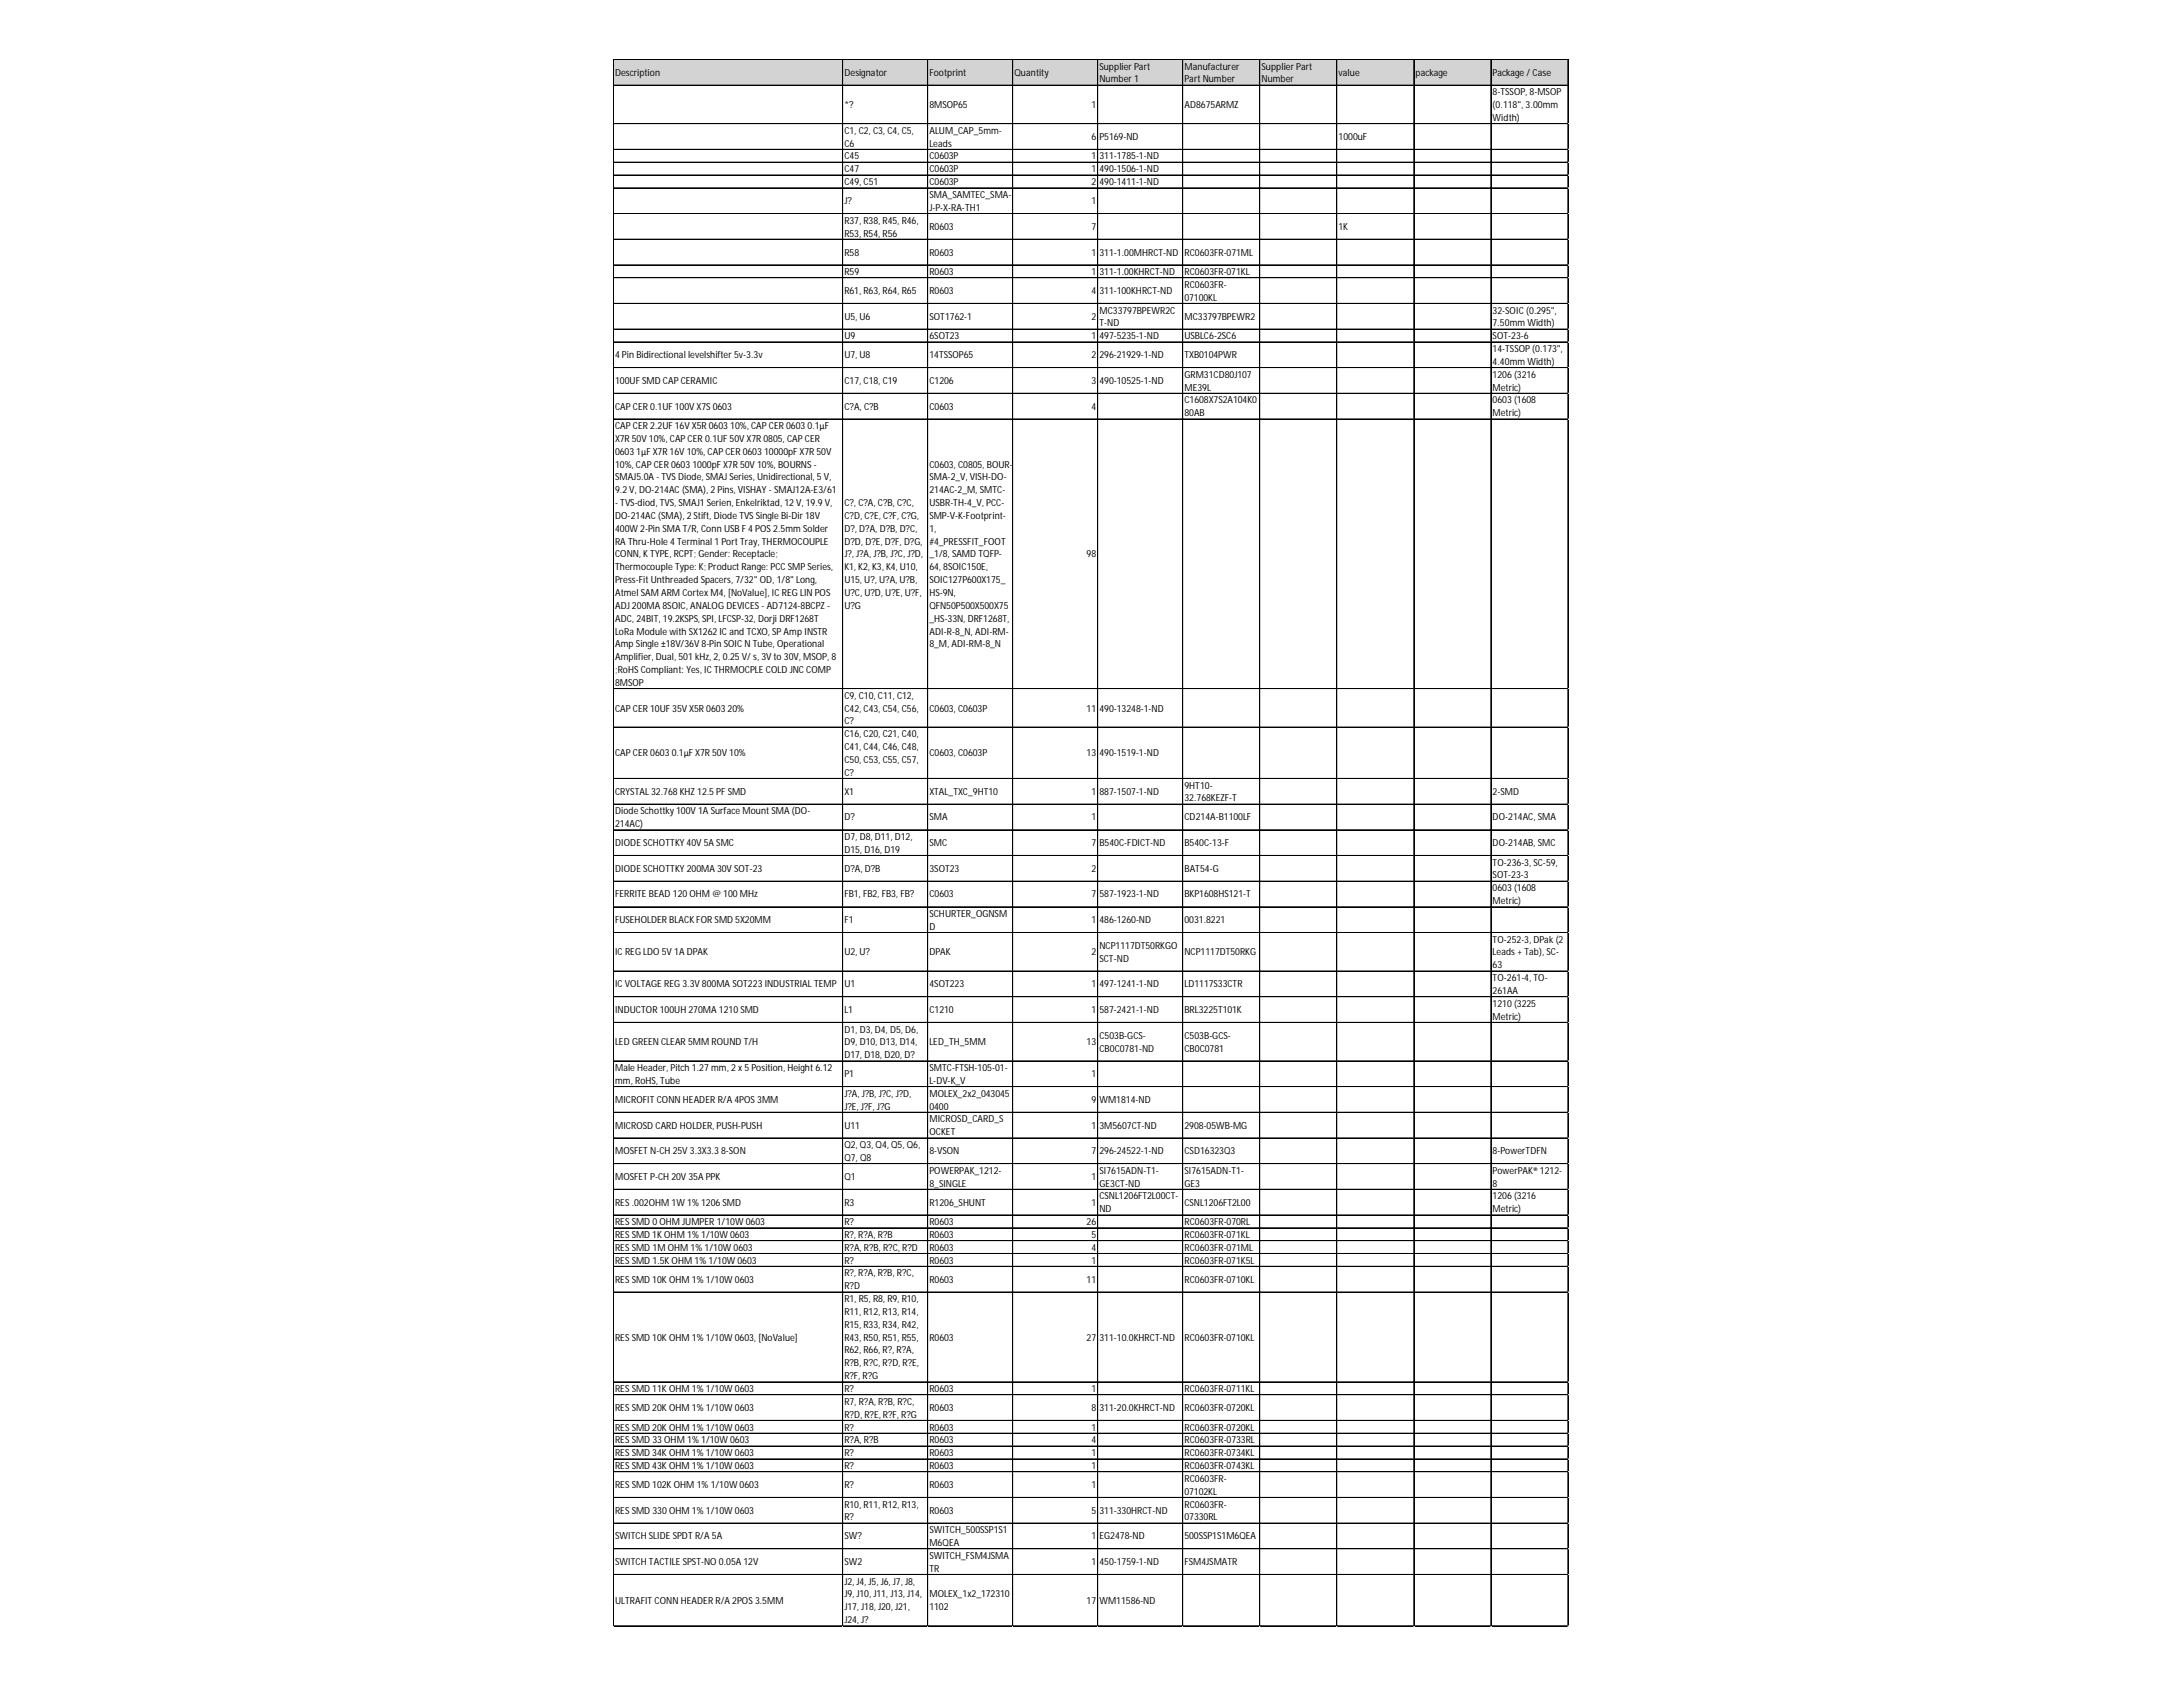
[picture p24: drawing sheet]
<svg xmlns="http://www.w3.org/2000/svg" width="279mm" height="216mm" viewBox="0 0 279 216" stroke-linecap="round" stroke-linejoin="round" font-family="sans-serif">
<defs><g id="words">
<g font-size="1.2">
<text x="78.7" y="9.7">Description</text>
<text x="108.1" y="9.7">Designator</text>
<text x="119" y="9.7">Footprint</text>
<text x="129.8" y="9.7">Quantity</text>
<text x="140.7" y="8.9">Supplier Part</text>
<text x="140.7" y="10.6">Number 1</text>
<text x="151.6" y="8.9">Manufacturer</text>
<text x="151.6" y="10.6">Part Number</text>
<text x="161.5" y="8.9">Supplier Part</text>
<text x="161.5" y="10.6">Number</text>
<text x="171.3" y="9.7">value</text>
<text x="181.2" y="9.7">package</text>
<text x="191" y="9.7">Package / Case</text>
<text x="108.1" y="13.8">*?</text>
<text x="108.1" y="17.1">C1, C2, C3, C4, C5,</text>
<text x="119" y="13.8">8MSOP65</text>
<text x="119" y="17.1">ALUM_CAP_5mm-</text>
<text x="139.7" y="13.8">1</text>
<text x="139.7" y="17.9">6</text>
<text x="140.7" y="17.9">P5169-ND</text>
<text x="151.6" y="13.8">AD8675ARMZ</text>
<text x="171.3" y="17.9">1000uF</text>
<text x="191" y="12.2">8-TSSOP, 8-MSOP</text>
<text x="191" y="13.8">(0.118&quot;, 3.00mm</text>
<text x="191" y="15.5">Width)</text>
<text x="108.1" y="18.8">C6</text>
<text x="108.1" y="20.4">C45</text>
<text x="108.1" y="22.1">C47</text>
<text x="108.1" y="23.7">C49, C51</text>
<text x="119" y="18.8">Leads</text>
<text x="119" y="20.4">C0603P</text>
<text x="119" y="22.1">C0603P</text>
<text x="119" y="23.7">C0603P</text>
<text x="139.7" y="20.4">1</text>
<text x="139.7" y="22.1">1</text>
<text x="139.7" y="23.7">2</text>
<text x="140.7" y="20.4">311-1785-1-ND</text>
<text x="140.7" y="22.1">490-1506-1-ND</text>
<text x="140.7" y="23.7">490-1411-1-ND</text>
<text x="108.1" y="26.1">J?</text>
<text x="108.1" y="28.6">R37, R38, R45, R46,</text>
<text x="119" y="25.3">SMA_SAMTEC_SMA-</text>
<text x="119" y="27">J-P-X-RA-TH1</text>
<text x="119" y="29.4">R0603</text>
<text x="139.7" y="26.1">1</text>
<text x="139.7" y="29.4">7</text>
<text x="171.3" y="29.4">1K</text>
<text x="108.1" y="30.3">R53, R54, R56</text>
<text x="108.1" y="32.7">R58</text>
<text x="108.1" y="35.2">R59</text>
<text x="119" y="32.7">R0603</text>
<text x="119" y="35.2">R0603</text>
<text x="139.7" y="32.7">1</text>
<text x="139.7" y="35.2">1</text>
<text x="140.7" y="32.7">311-1.00MHRCT-ND</text>
<text x="140.7" y="35.2">311-1.00KHRCT-ND</text>
<text x="151.6" y="32.7">RC0603FR-071ML</text>
<text x="151.6" y="35.2">RC0603FR-071KL</text>
<text x="108.1" y="37.6">R61, R63, R64, R65</text>
<text x="108.1" y="40.9">U5, U6</text>
<text x="119" y="37.6">R0603</text>
<text x="119" y="40.9">SOT1762-1</text>
<text x="139.7" y="37.6">4</text>
<text x="139.7" y="40.9">2</text>
<text x="140.7" y="37.6">311-100KHRCT-ND</text>
<text x="140.7" y="40.1">MC33797BPEWR2C</text>
<text x="140.7" y="41.8">T-ND</text>
<text x="151.6" y="36.8">RC0603FR-</text>
<text x="151.6" y="38.5">07100KL</text>
<text x="151.6" y="40.9">MC33797BPEWR2</text>
<text x="191" y="40.1">32-SOIC (0.295&quot;,</text>
<text x="191" y="41.8">7.50mm Width)</text>
<text x="78.7" y="45.8">4 Pin Bidirectional levelshifter 5v-3.3v</text>
<text x="108.1" y="43.4">U9</text>
<text x="108.1" y="45.8">U7, U8</text>
<text x="119" y="43.4">6SOT23</text>
<text x="119" y="45.8">14TSSOP65</text>
<text x="139.7" y="43.4">1</text>
<text x="139.7" y="45.8">2</text>
<text x="140.7" y="43.4">497-5235-1-ND</text>
<text x="140.7" y="45.8">296-21929-1-ND</text>
<text x="151.6" y="43.4">USBLC6-2SC6</text>
<text x="151.6" y="45.8">TXB0104PWR</text>
<text x="191" y="43.4">SOT-23-6</text>
<text x="191" y="45.1">14-TSSOP (0.173&quot;,</text>
<text x="191" y="46.7">4.40mm Width)</text>
<text x="78.7" y="49.1">100UF SMD CAP CERAMIC</text>
<text x="78.7" y="52.4">CAP CER 0.1UF 100V X7S 0603</text>
<text x="108.1" y="49.1">C17, C18, C19</text>
<text x="108.1" y="52.4">C?A, C?B</text>
<text x="119" y="49.1">C1206</text>
<text x="119" y="52.4">C0603</text>
<text x="139.7" y="49.1">3</text>
<text x="139.7" y="52.4">4</text>
<text x="140.7" y="49.1">490-10525-1-ND</text>
<text x="151.6" y="48.3">GRM31CD80J107</text>
<text x="151.6" y="50">ME39L</text>
<text x="151.6" y="51.6">C1608X7S2A104K0</text>
<text x="151.6" y="53.3">80AB</text>
<text x="191" y="48.3">1206 (3216</text>
<text x="191" y="50">Metric)</text>
<text x="191" y="51.6">0603 (1608</text>
<text x="191" y="53.3">Metric)</text>
<text x="78.7" y="54.9">CAP CER 2.2UF 16V X5R 0603 10%, CAP CER 0603 0.1µF</text>
<text x="78.7" y="56.6">X7R 50V 10%, CAP CER 0.1UF 50V X7R 0805, CAP CER</text>
<text x="78.7" y="58.2">0603 1µF X7R 16V 10%, CAP CER 0603 10000pF X7R 50V</text>
<text x="78.7" y="59.8">10%, CAP CER 0603 1000pF X7R 50V 10%, BOURNS -</text>
<text x="119" y="59.8">C0603, C0805, BOUR-</text>
<text x="78.7" y="61.5">SMAJ5.0A - TVS Diode, SMAJ Series, Unidirectional, 5 V,</text>
<text x="78.7" y="63.1">9.2 V, DO-214AC (SMA), 2 Pins, VISHAY - SMAJ12A-E3/61</text>
<text x="78.7" y="64.8">- TVS-diod, TVS, SMAJ1 Serien, Enkelriktad, 12 V, 19.9 V,</text>
<text x="108.1" y="64.8">C?, C?A, C?B, C?C,</text>
<text x="119" y="61.5">SMA-2_V, VISH-DO-</text>
<text x="119" y="63.1">214AC-2_M, SMTC-</text>
<text x="119" y="64.8">USBR-TH-4_V, PCC-</text>
<text x="78.7" y="66.4">DO-214AC (SMA), 2 Stift, Diode TVS Single Bi-Dir 18V</text>
<text x="78.7" y="68.1">400W 2-Pin SMA T/R, Conn USB F 4 POS 2.5mm Solder</text>
<text x="78.7" y="69.7">RA Thru-Hole 4 Terminal 1 Port Tray, THERMOCOUPLE</text>
<text x="78.7" y="71.3">CONN, K TYPE, RCPT; Gender: Receptacle;</text>
<text x="108.1" y="66.4">C?D, C?E, C?F, C?G,</text>
<text x="108.1" y="68.1">D?, D?A, D?B, D?C,</text>
<text x="108.1" y="69.7">D?D, D?E, D?F, D?G,</text>
<text x="108.1" y="71.3">J?, J?A, J?B, J?C, J?D,</text>
<text x="119" y="66.4">SMP-V-K-Footprint-</text>
<text x="119" y="68.1">1,</text>
<text x="119" y="69.7">#4_PRESSFIT_FOOT</text>
<text x="119" y="71.3">_1/8, SAMD TQFP-</text>
<text x="139.1" y="71.3">98</text>
<text x="78.7" y="73">Thermocouple Type: K; Product Range: PCC SMP Series,</text>
<text x="78.7" y="74.6">Press-Fit Unthreaded Spacers, 7/32&quot; OD, 1/8&quot; Long,</text>
<text x="78.7" y="76.3">Atmel SAM ARM Cortex M4, [NoValue], IC REG LIN POS</text>
<text x="78.7" y="77.9">ADJ 200MA 8SOIC, ANALOG DEVICES - AD7124-8BCPZ -</text>
<text x="108.1" y="73">K1, K2, K3, K4, U10,</text>
<text x="108.1" y="74.6">U15, U?, U?A, U?B,</text>
<text x="108.1" y="76.3">U?C, U?D, U?E, U?F,</text>
<text x="108.1" y="77.9">U?G</text>
<text x="119" y="73">64, 8SOIC150E,</text>
<text x="119" y="74.6">SOIC127P600X175_</text>
<text x="119" y="76.3">HS-9N,</text>
<text x="119" y="77.9">QFN50P500X500X75</text>
<text x="78.7" y="79.6">ADC, 24BIT, 19.2KSPS, SPI, LFCSP-32, Dorji DRF1268T</text>
<text x="78.7" y="81.2">LoRa Module with SX1262 IC and TCXO, SP Amp INSTR</text>
<text x="78.7" y="82.8">Amp Single ±18V/36V 8-Pin SOIC N Tube, Operational</text>
<text x="119" y="79.6">_HS-33N, DRF1268T,</text>
<text x="119" y="81.2">ADI-R-8_N, ADI-RM-</text>
<text x="119" y="82.8">8_M, ADI-RM-8_N</text>
<text x="78.7" y="84.5">Amplifier, Dual, 501 kHz, 2, 0.25 V/ s, 3V to 30V, MSOP, 8</text>
<text x="78.7" y="86.1">;RoHS Compliant: Yes, IC THRMOCPLE COLD JNC COMP</text>
<text x="78.7" y="87.8">8MSOP</text>
<text x="108.1" y="89.4">C9, C10, C11, C12,</text>
<text x="78.7" y="91.1">CAP CER 10UF 35V X5R 0603 20%</text>
<text x="108.1" y="91.1">C42, C43, C54, C56,</text>
<text x="108.1" y="92.7">C?</text>
<text x="108.1" y="94.3">C16, C20, C21, C40,</text>
<text x="108.1" y="96">C41, C44, C46, C48,</text>
<text x="119" y="91.1">C0603, C0603P</text>
<text x="139.1" y="91.1">11</text>
<text x="140.7" y="91.1">490-13248-1-ND</text>
<text x="78.7" y="96.8">CAP CER 0603 0.1µF X7R 50V 10%</text>
<text x="78.7" y="101.7">CRYSTAL 32.768 KHZ 12.5 PF SMD</text>
<text x="108.1" y="97.6">C50, C53, C55, C57,</text>
<text x="108.1" y="99.3">C?</text>
<text x="108.1" y="101.7">X1</text>
<text x="119" y="96.8">C0603, C0603P</text>
<text x="119" y="101.7">XTAL_TXC_9HT10</text>
<text x="139.1" y="96.8">13</text>
<text x="139.7" y="101.7">1</text>
<text x="140.7" y="96.8">490-1519-1-ND</text>
<text x="140.7" y="101.7">887-1507-1-ND</text>
<text x="151.6" y="100.9">9HT10-</text>
<text x="191" y="101.7">2-SMD</text>
<text x="78.7" y="104.2">Diode Schottky 100V 1A Surface Mount SMA (DO-</text>
<text x="78.7" y="105.9">214AC)</text>
<text x="108.1" y="105">D?</text>
<text x="108.1" y="107.5">D7, D8, D11, D12,</text>
<text x="119" y="105">SMA</text>
<text x="139.7" y="105">1</text>
<text x="151.6" y="102.6">32.768KEZF-T</text>
<text x="151.6" y="105">CD214A-B1100LF</text>
<text x="191" y="105">DO-214AC, SMA</text>
<text x="78.7" y="108.3">DIODE SCHOTTKY 40V 5A SMC</text>
<text x="78.7" y="111.6">DIODE SCHOTTKY 200MA 30V SOT-23</text>
<text x="108.1" y="109.1">D15, D16, D19</text>
<text x="108.1" y="111.6">D?A, D?B</text>
<text x="119" y="108.3">SMC</text>
<text x="119" y="111.6">3SOT23</text>
<text x="139.7" y="108.3">7</text>
<text x="139.7" y="111.6">2</text>
<text x="140.7" y="108.3">B540C-FDICT-ND</text>
<text x="151.6" y="108.3">B540C-13-F</text>
<text x="151.6" y="111.6">BAT54-G</text>
<text x="191" y="108.3">DO-214AB, SMC</text>
<text x="191" y="110.8">TO-236-3, SC-59,</text>
<text x="191" y="112.4">SOT-23-3</text>
<text x="78.7" y="114.9">FERRITE BEAD 120 OHM @ 100 MHz</text>
<text x="78.7" y="118.1">FUSEHOLDER BLACK FOR SMD 5X20MM</text>
<text x="108.1" y="114.9">FB1, FB2, FB3, FB?</text>
<text x="108.1" y="118.1">F1</text>
<text x="119" y="114.9">C0603</text>
<text x="119" y="117.4">SCHURTER_OGNSM</text>
<text x="119" y="119">D</text>
<text x="139.7" y="114.9">7</text>
<text x="139.7" y="118.1">1</text>
<text x="140.7" y="114.9">587-1923-1-ND</text>
<text x="140.7" y="118.1">486-1260-ND</text>
<text x="151.6" y="114.9">BKP1608HS121-T</text>
<text x="151.6" y="118.1">0031.8221</text>
<text x="191" y="114.1">0603 (1608</text>
<text x="191" y="115.7">Metric)</text>
<text x="78.7" y="122.3">IC REG LDO 5V 1A DPAK</text>
<text x="108.1" y="122.3">U2, U?</text>
<text x="119" y="122.3">DPAK</text>
<text x="139.7" y="122.3">2</text>
<text x="140.7" y="121.4">NCP1117DT50RKGO</text>
<text x="140.7" y="123.1">SCT-ND</text>
<text x="151.6" y="122.3">NCP1117DT50RKG</text>
<text x="191" y="120.6">TO-252-3, DPak (2</text>
<text x="191" y="122.3">Leads + Tab), SC-</text>
<text x="191" y="123.9">63</text>
<text x="191" y="125.6">TO-261-4, TO-</text>
<text x="78.7" y="126.4">IC VOLTAGE REG 3.3V 800MA SOT223 INDUSTRIAL TEMP</text>
<text x="78.7" y="129.6">INDUCTOR 100UH 270MA 1210 SMD</text>
<text x="108.1" y="126.4">U1</text>
<text x="108.1" y="129.6">L1</text>
<text x="119" y="126.4">4SOT223</text>
<text x="119" y="129.6">C1210</text>
<text x="139.7" y="126.4">1</text>
<text x="139.7" y="129.6">1</text>
<text x="140.7" y="126.4">497-1241-1-ND</text>
<text x="140.7" y="129.6">587-2421-1-ND</text>
<text x="151.6" y="126.4">LD1117S33CTR</text>
<text x="151.6" y="129.6">BRL3225T101K</text>
<text x="191" y="127.2">261AA</text>
<text x="191" y="128.9">1210 (3225</text>
<text x="191" y="130.5">Metric)</text>
<text x="78.7" y="133.8">LED GREEN CLEAR 5MM ROUND T/H</text>
<text x="78.7" y="137.1">Male Header, Pitch 1.27 mm, 2 x 5 Position, Height 6.12</text>
<text x="108.1" y="132.1">D1, D3, D4, D5, D6,</text>
<text x="108.1" y="133.8">D9, D10, D13, D14,</text>
<text x="108.1" y="135.4">D17, D18, D20, D?</text>
<text x="108.1" y="137.9">P1</text>
<text x="119" y="133.8">LED_TH_5MM</text>
<text x="119" y="137.1">SMTC-FTSH-105-01-</text>
<text x="139.1" y="133.8">13</text>
<text x="139.7" y="137.9">1</text>
<text x="140.7" y="132.9">C503B-GCS-</text>
<text x="140.7" y="134.6">CB0C0781-ND</text>
<text x="151.6" y="132.9">C503B-GCS-</text>
<text x="151.6" y="134.6">CB0C0781</text>
<text x="78.7" y="138.7">mm, RoHS, Tube</text>
<text x="78.7" y="141.1">MICROFIT CONN HEADER R/A 4POS 3MM</text>
<text x="108.1" y="140.4">J?A, J?B, J?C, J?D,</text>
<text x="108.1" y="142">J?E, J?F, J?G</text>
<text x="119" y="138.7">L-DV-K_V</text>
<text x="119" y="140.4">MOLEX_2x2_043045</text>
<text x="119" y="142">0400</text>
<text x="119" y="143.6">MICROSD_CARD_S</text>
<text x="139.7" y="141.1">9</text>
<text x="140.7" y="141.1">WM1814-ND</text>
<text x="78.7" y="144.4">MICROSD CARD HOLDER, PUSH-PUSH</text>
<text x="78.7" y="147.7">MOSFET N-CH 25V 3.3X3.3 8-SON</text>
<text x="108.1" y="144.4">U11</text>
<text x="108.1" y="146.9">Q2, Q3, Q4, Q5, Q6,</text>
<text x="108.1" y="148.6">Q7, Q8</text>
<text x="119" y="145.3">OCKET</text>
<text x="119" y="147.7">8-VSON</text>
<text x="139.7" y="144.4">1</text>
<text x="139.7" y="147.7">7</text>
<text x="140.7" y="144.4">3M5607CT-ND</text>
<text x="140.7" y="147.7">296-24522-1-ND</text>
<text x="151.6" y="144.4">2908-05WB-MG</text>
<text x="151.6" y="147.7">CSD16323Q3</text>
<text x="191" y="147.7">8-PowerTDFN</text>
<text x="78.7" y="151">MOSFET P-CH 20V 35A PPK</text>
<text x="78.7" y="154.3">RES .002OHM 1W 1% 1206 SMD</text>
<text x="108.1" y="151">Q1</text>
<text x="108.1" y="154.3">R3</text>
<text x="119" y="150.2">POWERPAK_1212-</text>
<text x="119" y="151.9">8_SINGLE</text>
<text x="119" y="154.3">R1206_SHUNT</text>
<text x="139.7" y="151">1</text>
<text x="139.7" y="154.3">1</text>
<text x="140.7" y="150.2">SI7615ADN-T1-</text>
<text x="140.7" y="151.9">GE3CT-ND</text>
<text x="140.7" y="153.5">CSNL1206FT2L00CT-</text>
<text x="140.7" y="155.1">ND</text>
<text x="151.6" y="150.2">SI7615ADN-T1-</text>
<text x="151.6" y="151.9">GE3</text>
<text x="151.6" y="154.3">CSNL1206FT2L00</text>
<text x="191" y="150.2">PowerPAK® 1212-</text>
<text x="191" y="151.9">8</text>
<text x="191" y="153.5">1206 (3216</text>
<text x="191" y="155.1">Metric)</text>
<text x="78.7" y="156.8">RES SMD 0 OHM JUMPER 1/10W 0603</text>
<text x="78.7" y="158.4">RES SMD 1K OHM 1% 1/10W 0603</text>
<text x="78.7" y="160.1">RES SMD 1M OHM 1% 1/10W 0603</text>
<text x="78.7" y="161.7">RES SMD 1.5K OHM 1% 1/10W 0603</text>
<text x="108.1" y="156.8">R?</text>
<text x="108.1" y="158.4">R?, R?A, R?B</text>
<text x="108.1" y="160.1">R?A, R?B, R?C, R?D</text>
<text x="108.1" y="161.7">R?</text>
<text x="119" y="156.8">R0603</text>
<text x="119" y="158.4">R0603</text>
<text x="119" y="160.1">R0603</text>
<text x="119" y="161.7">R0603</text>
<text x="139.1" y="156.8">26</text>
<text x="139.7" y="158.4">5</text>
<text x="139.7" y="160.1">4</text>
<text x="139.7" y="161.7">1</text>
<text x="151.6" y="156.8">RC0603FR-070RL</text>
<text x="151.6" y="158.4">RC0603FR-071KL</text>
<text x="151.6" y="160.1">RC0603FR-071ML</text>
<text x="151.6" y="161.7">RC0603FR-071K5L</text>
<text x="78.7" y="164.2">RES SMD 10K OHM 1% 1/10W 0603</text>
<text x="108.1" y="163.4">R?, R?A, R?B, R?C,</text>
<text x="108.1" y="165">R?D</text>
<text x="108.1" y="166.6">R1, R5, R8, R9, R10,</text>
<text x="119" y="164.2">R0603</text>
<text x="139.1" y="164.2">11</text>
<text x="151.6" y="164.2">RC0603FR-0710KL</text>
<text x="78.7" y="171.6">RES SMD 10K OHM 1% 1/10W 0603, [NoValue]</text>
<text x="108.1" y="168.3">R11, R12, R13, R14,</text>
<text x="108.1" y="169.9">R15, R33, R34, R42,</text>
<text x="108.1" y="171.6">R43, R50, R51, R55,</text>
<text x="108.1" y="173.2">R62, R66, R?, R?A,</text>
<text x="119" y="171.6">R0603</text>
<text x="139.1" y="171.6">27</text>
<text x="140.7" y="171.6">311-10.0KHRCT-ND</text>
<text x="151.6" y="171.6">RC0603FR-0710KL</text>
<text x="78.7" y="178.1">RES SMD 11K OHM 1% 1/10W 0603</text>
<text x="108.1" y="174.9">R?B, R?C, R?D, R?E,</text>
<text x="108.1" y="176.5">R?F, R?G</text>
<text x="108.1" y="178.1">R?</text>
<text x="108.1" y="179.8">R7, R?A, R?B, R?C,</text>
<text x="119" y="178.1">R0603</text>
<text x="139.7" y="178.1">1</text>
<text x="151.6" y="178.1">RC0603FR-0711KL</text>
<text x="78.7" y="180.6">RES SMD 20K OHM 1% 1/10W 0603</text>
<text x="78.7" y="183.1">RES SMD 20K OHM 1% 1/10W 0603</text>
<text x="78.7" y="184.7">RES SMD 33 OHM 1% 1/10W 0603</text>
<text x="108.1" y="181.4">R?D, R?E, R?F, R?G</text>
<text x="108.1" y="183.1">R?</text>
<text x="108.1" y="184.7">R?A, R?B</text>
<text x="119" y="180.6">R0603</text>
<text x="119" y="183.1">R0603</text>
<text x="119" y="184.7">R0603</text>
<text x="139.7" y="180.6">8</text>
<text x="139.7" y="183.1">1</text>
<text x="139.7" y="184.7">4</text>
<text x="140.7" y="180.6">311-20.0KHRCT-ND</text>
<text x="151.6" y="180.6">RC0603FR-0720KL</text>
<text x="151.6" y="183.1">RC0603FR-0720KL</text>
<text x="151.6" y="184.7">RC0603FR-0733RL</text>
<text x="78.7" y="186.4">RES SMD 34K OHM 1% 1/10W 0603</text>
<text x="78.7" y="188">RES SMD 43K OHM 1% 1/10W 0603</text>
<text x="78.7" y="190.4">RES SMD 102K OHM 1% 1/10W 0603</text>
<text x="108.1" y="186.4">R?</text>
<text x="108.1" y="188">R?</text>
<text x="108.1" y="190.4">R?</text>
<text x="119" y="186.4">R0603</text>
<text x="119" y="188">R0603</text>
<text x="119" y="190.4">R0603</text>
<text x="139.7" y="186.4">1</text>
<text x="139.7" y="188">1</text>
<text x="139.7" y="190.4">1</text>
<text x="151.6" y="186.4">RC0603FR-0734KL</text>
<text x="151.6" y="188">RC0603FR-0743KL</text>
<text x="151.6" y="189.6">RC0603FR-</text>
<text x="151.6" y="191.3">07102KL</text>
<text x="78.7" y="193.7">RES SMD 330 OHM 1% 1/10W 0603</text>
<text x="78.7" y="197">SWITCH SLIDE SPDT R/A 5A</text>
<text x="108.1" y="192.9">R10, R11, R12, R13,</text>
<text x="108.1" y="194.6">R?</text>
<text x="108.1" y="197">SW?</text>
<text x="119" y="193.7">R0603</text>
<text x="119" y="196.2">SWITCH_500SSP1S1</text>
<text x="119" y="197.9">M6QEA</text>
<text x="139.7" y="193.7">5</text>
<text x="139.7" y="197">1</text>
<text x="140.7" y="193.7">311-330HRCT-ND</text>
<text x="140.7" y="197">EG2478-ND</text>
<text x="151.6" y="192.9">RC0603FR-</text>
<text x="151.6" y="194.6">07330RL</text>
<text x="151.6" y="197">500SSP1S1M6QEA</text>
<text x="78.7" y="200.3">SWITCH TACTILE SPST-NO 0.05A 12V</text>
<text x="108.1" y="200.3">SW2</text>
<text x="108.1" y="202.8">J2, J4, J5, J6, J7, J8,</text>
<text x="119" y="199.5">SWITCH_FSM4JSMA</text>
<text x="119" y="201.2">TR</text>
<text x="139.7" y="200.3">1</text>
<text x="140.7" y="200.3">450-1759-1-ND</text>
<text x="151.6" y="200.3">FSM4JSMATR</text>
<text x="78.7" y="205.2">ULTRAFIT CONN HEADER R/A 2POS 3.5MM</text>
<text x="108.1" y="204.4">J9, J10, J11, J13, J14,</text>
<text x="108.1" y="206.1">J17, J18, J20, J21,</text>
<text x="108.1" y="207.7">J24, J?</text>
<text x="119" y="204.4">MOLEX_1x2_172310</text>
<text x="119" y="206.1">1102</text>
<text x="139.1" y="205.2">17</text>
<text x="140.7" y="205.2">WM11586-ND</text>
</g>
</g></defs>
<path d="M78.5 7.6h122.3v3.4h-122.3z" fill="#d3d3d3"/>
<g fill="none" stroke="#000" stroke-width=".13">
<path d="M78.5 7.6v200.5M78.6 7.6h122.1M78.6 10.9h122.1M78.6 15.8h122.1M78.6 19.1h122.1M107.8 7.7l.1 200.4M118.7 7.7l.1 200.4M129.6 7.7v200.4M140.5 7.7v200.4M151.4 7.7v200.4M161.2 7.7v200.4M161.3 7.7v200.4"/>
<path d="M171.1 7.7v200.4M181 7.7v200.4M190.8 7.7v200.4M200.7 7.7v200.4M78.6 20.8h122.1M78.6 22.4h122.1M78.6 24h122.1M78.6 24.1h122.1M78.6 27.3h122.1M78.6 27.4h122.1M78.6 30.6h122.1M78.6 33.9h122.1"/>
<path d="M78.6 35.5h122.1M78.6 35.6h122.1M78.6 38.8h122.1M78.6 38.9h122.1M78.6 42.1h122.1M78.6 43.8h122.1M78.6 47h122.1M78.6 47.1h122.1M78.6 50.3h122.1M78.6 50.4h122.1M78.6 53.6h122.1M78.6 88.1h122.1"/>
<path d="M78.6 93h122.1M78.6 93.1h122.1M78.6 99.6h122.1M78.6 102.9h122.1M78.6 106.2h122.1M78.6 109.5h122.1M78.6 112.8h122.1M78.6 116.1h122.1M78.6 119.3h122.1M78.6 119.4h122.1M78.6 124.3h122.1M78.6 127.6h122.1"/>
<path d="M78.6 130.8h122.1M78.6 130.9h122.1M78.6 135.8h122.1M78.6 139.1h122.1M78.6 142.3h122.1M78.6 145.6h122.1M78.6 145.7h122.1M78.6 148.9h122.1M78.6 152.2h122.1M78.6 155.5h122.1M78.6 157.1h122.1M78.6 157.2h122.1"/>
<path d="M78.6 158.8h122.1M78.6 160.4h122.1M78.6 162.1h122.1M78.6 165.3h122.1M78.6 176.8h122.1M78.6 176.9h122.1M78.6 178.5h122.1M78.6 181.8h122.1M78.6 183.4h122.1M78.6 185.1h122.1M78.6 186.7h122.1M78.6 188.3h122.1"/>
<path d="M78.6 188.4h122.1M78.6 191.6h122.1M78.6 191.7h122.1M78.6 194.9h122.1M78.6 195h122.1M78.6 198.2h122.1M78.6 201.5h122.1M78.6 208.1h122.1"/>
</g>
<path d="M78.5 208.1v.1" fill="none" stroke="#d4d4d4" stroke-width=".13"/>
<path d="M78.5 208.1l.1 .1z" fill="#d4d4d4"/>
<path d="M107.8 208.1v.1" fill="none" stroke="#d4d4d4" stroke-width=".13"/>
<path d="M107.8 208.1l.1 .1z" fill="#d4d4d4"/>
<path d="M118.7 208.1v.1" fill="none" stroke="#d4d4d4" stroke-width=".13"/>
<path d="M118.7 208.1l.1 .1z" fill="#d4d4d4"/>
<path d="M129.6 208.1v.1" fill="none" stroke="#d4d4d4" stroke-width=".13"/>
<path d="M129.6 208.1l.1 .1z" fill="#d4d4d4"/>
<path d="M140.5 208.1v.1" fill="none" stroke="#d4d4d4" stroke-width=".13"/>
<path d="M140.5 208.1v.1z" fill="#d4d4d4"/>
<path d="M151.4 208.1v.1" fill="none" stroke="#d4d4d4" stroke-width=".13"/>
<path d="M151.4 208.1v.1z" fill="#d4d4d4"/>
<path d="M161.2 208.1v.1" fill="none" stroke="#d4d4d4" stroke-width=".13"/>
<path d="M161.2 208.1l.1 .1z" fill="#d4d4d4"/>
<path d="M171.1 208.1v.1" fill="none" stroke="#d4d4d4" stroke-width=".13"/>
<path d="M171.1 208.1v.1z" fill="#d4d4d4"/>
<path d="M181 208.1v.1" fill="none" stroke="#d4d4d4" stroke-width=".13"/>
<path d="M181 208.1v.1z" fill="#d4d4d4"/>
<path d="M190.8 208.1v.1" fill="none" stroke="#d4d4d4" stroke-width=".13"/>
<path d="M190.8 208.1l.1 .1z" fill="#d4d4d4"/>
<path d="M200.7 208.1v.1" fill="none" stroke="#d4d4d4" stroke-width=".13"/>
<path d="M200.7 208.1v.1z" fill="#d4d4d4"/>
<path d="M200.7 15.8h.1" fill="none" stroke="#d4d4d4" stroke-width=".13"/>
<path d="M200.7 15.8l.1 .1z" fill="#d4d4d4"/>
<path d="M200.7 19.1h.1" fill="none" stroke="#d4d4d4" stroke-width=".13"/>
<path d="M200.7 19.1l.1 .1z" fill="#d4d4d4"/>
<path d="M200.7 20.8h.1" fill="none" stroke="#d4d4d4" stroke-width=".13"/>
<path d="M200.7 20.8h.1z" fill="#d4d4d4"/>
<path d="M200.7 22.4h.1" fill="none" stroke="#d4d4d4" stroke-width=".13"/>
<path d="M200.7 22.4l.1 .1z" fill="#d4d4d4"/>
<path d="M200.7 24h.1" fill="none" stroke="#d4d4d4" stroke-width=".13"/>
<path d="M200.7 24l.1 .1z" fill="#d4d4d4"/>
<path d="M200.7 27.3h.1" fill="none" stroke="#d4d4d4" stroke-width=".13"/>
<path d="M200.7 27.3l.1 .1z" fill="#d4d4d4"/>
<path d="M200.7 30.6h.1" fill="none" stroke="#d4d4d4" stroke-width=".13"/>
<path d="M200.7 30.6l.1 .1z" fill="#d4d4d4"/>
<path d="M200.7 33.9h.1" fill="none" stroke="#d4d4d4" stroke-width=".13"/>
<path d="M200.7 33.9l.1 .1z" fill="#d4d4d4"/>
<path d="M200.7 35.5h.1" fill="none" stroke="#d4d4d4" stroke-width=".13"/>
<path d="M200.7 35.5l.1 .1z" fill="#d4d4d4"/>
<path d="M200.7 38.8h.1" fill="none" stroke="#d4d4d4" stroke-width=".13"/>
<path d="M200.7 38.8l.1 .1z" fill="#d4d4d4"/>
<path d="M200.7 42.1h.1" fill="none" stroke="#d4d4d4" stroke-width=".13"/>
<path d="M200.7 42.1l.1 .1z" fill="#d4d4d4"/>
<path d="M200.7 43.8h.1" fill="none" stroke="#d4d4d4" stroke-width=".13"/>
<path d="M200.7 43.8h.1z" fill="#d4d4d4"/>
<path d="M200.7 47h.1" fill="none" stroke="#d4d4d4" stroke-width=".13"/>
<path d="M200.7 47l.1 .1z" fill="#d4d4d4"/>
<path d="M200.7 50.3h.1" fill="none" stroke="#d4d4d4" stroke-width=".13"/>
<path d="M200.7 50.3l.1 .1z" fill="#d4d4d4"/>
<path d="M200.7 53.6h.1" fill="none" stroke="#d4d4d4" stroke-width=".13"/>
<path d="M200.7 53.6l.1 .1z" fill="#d4d4d4"/>
<path d="M200.7 88.1h.1" fill="none" stroke="#d4d4d4" stroke-width=".13"/>
<path d="M200.7 88.1l.1 .1z" fill="#d4d4d4"/>
<path d="M200.7 93h.1" fill="none" stroke="#d4d4d4" stroke-width=".13"/>
<path d="M200.7 93l.1 .1z" fill="#d4d4d4"/>
<path d="M200.7 99.6h.1" fill="none" stroke="#d4d4d4" stroke-width=".13"/>
<path d="M200.7 99.6l.1 .1z" fill="#d4d4d4"/>
<path d="M200.7 102.9h.1" fill="none" stroke="#d4d4d4" stroke-width=".13"/>
<path d="M200.7 102.9l.1 .1z" fill="#d4d4d4"/>
<path d="M200.7 106.2h.1" fill="none" stroke="#d4d4d4" stroke-width=".13"/>
<path d="M200.7 106.2l.1 .1z" fill="#d4d4d4"/>
<path d="M200.7 109.5h.1" fill="none" stroke="#d4d4d4" stroke-width=".13"/>
<path d="M200.7 109.5h.1z" fill="#d4d4d4"/>
<path d="M200.7 112.8h.1" fill="none" stroke="#d4d4d4" stroke-width=".13"/>
<path d="M200.7 112.8h.1z" fill="#d4d4d4"/>
<path d="M200.7 116.1h.1" fill="none" stroke="#d4d4d4" stroke-width=".13"/>
<path d="M200.7 116.1h.1z" fill="#d4d4d4"/>
<path d="M200.7 119.3h.1" fill="none" stroke="#d4d4d4" stroke-width=".13"/>
<path d="M200.7 119.3l.1 .1z" fill="#d4d4d4"/>
<path d="M200.7 124.3h.1" fill="none" stroke="#d4d4d4" stroke-width=".13"/>
<path d="M200.7 124.3h.1z" fill="#d4d4d4"/>
<path d="M200.7 127.6h.1" fill="none" stroke="#d4d4d4" stroke-width=".13"/>
<path d="M200.7 127.6h.1z" fill="#d4d4d4"/>
<path d="M200.7 130.8h.1" fill="none" stroke="#d4d4d4" stroke-width=".13"/>
<path d="M200.7 130.8l.1 .1z" fill="#d4d4d4"/>
<path d="M200.7 135.8h.1" fill="none" stroke="#d4d4d4" stroke-width=".13"/>
<path d="M200.7 135.8h.1z" fill="#d4d4d4"/>
<path d="M200.7 139.1h.1" fill="none" stroke="#d4d4d4" stroke-width=".13"/>
<path d="M200.7 139.1h.1z" fill="#d4d4d4"/>
<path d="M200.7 142.3h.1" fill="none" stroke="#d4d4d4" stroke-width=".13"/>
<path d="M200.7 142.3l.1 .1z" fill="#d4d4d4"/>
<path d="M200.7 145.6h.1" fill="none" stroke="#d4d4d4" stroke-width=".13"/>
<path d="M200.7 145.6l.1 .1z" fill="#d4d4d4"/>
<path d="M200.7 148.9h.1" fill="none" stroke="#d4d4d4" stroke-width=".13"/>
<path d="M200.7 148.9l.1 .1z" fill="#d4d4d4"/>
<path d="M200.7 152.2h.1" fill="none" stroke="#d4d4d4" stroke-width=".13"/>
<path d="M200.7 152.2l.1 .1z" fill="#d4d4d4"/>
<path d="M200.7 155.5h.1" fill="none" stroke="#d4d4d4" stroke-width=".13"/>
<path d="M200.7 155.5h.1z" fill="#d4d4d4"/>
<path d="M200.7 157.1h.1" fill="none" stroke="#d4d4d4" stroke-width=".13"/>
<path d="M200.7 157.1l.1 .1z" fill="#d4d4d4"/>
<path d="M200.7 158.8h.1" fill="none" stroke="#d4d4d4" stroke-width=".13"/>
<path d="M200.7 158.8h.1z" fill="#d4d4d4"/>
<path d="M200.7 160.4h.1" fill="none" stroke="#d4d4d4" stroke-width=".13"/>
<path d="M200.7 160.4l.1 .1z" fill="#d4d4d4"/>
<path d="M200.7 162.1h.1" fill="none" stroke="#d4d4d4" stroke-width=".13"/>
<path d="M200.7 162.1h.1z" fill="#d4d4d4"/>
<path d="M200.7 165.3h.1" fill="none" stroke="#d4d4d4" stroke-width=".13"/>
<path d="M200.7 165.3l.1 .1z" fill="#d4d4d4"/>
<path d="M200.7 176.8h.1" fill="none" stroke="#d4d4d4" stroke-width=".13"/>
<path d="M200.7 176.8l.1 .1z" fill="#d4d4d4"/>
<path d="M200.7 178.5h.1" fill="none" stroke="#d4d4d4" stroke-width=".13"/>
<path d="M200.7 178.5h.1z" fill="#d4d4d4"/>
<path d="M200.7 181.8h.1" fill="none" stroke="#d4d4d4" stroke-width=".13"/>
<path d="M200.7 181.8h.1z" fill="#d4d4d4"/>
<path d="M200.7 183.4h.1" fill="none" stroke="#d4d4d4" stroke-width=".13"/>
<path d="M200.7 183.4l.1 .1z" fill="#d4d4d4"/>
<path d="M200.7 185.1h.1" fill="none" stroke="#d4d4d4" stroke-width=".13"/>
<path d="M200.7 185.1h.1z" fill="#d4d4d4"/>
<path d="M200.7 186.7h.1" fill="none" stroke="#d4d4d4" stroke-width=".13"/>
<path d="M200.7 186.7l.1 .1z" fill="#d4d4d4"/>
<path d="M200.7 188.3h.1" fill="none" stroke="#d4d4d4" stroke-width=".13"/>
<path d="M200.7 188.3l.1 .1z" fill="#d4d4d4"/>
<path d="M200.7 191.6h.1" fill="none" stroke="#d4d4d4" stroke-width=".13"/>
<path d="M200.7 191.6l.1 .1z" fill="#d4d4d4"/>
<path d="M200.7 194.9h.1" fill="none" stroke="#d4d4d4" stroke-width=".13"/>
<path d="M200.7 194.9l.1 .1z" fill="#d4d4d4"/>
<path d="M200.7 198.2h.1" fill="none" stroke="#d4d4d4" stroke-width=".13"/>
<path d="M200.7 198.2l.1 .1z" fill="#d4d4d4"/>
<path d="M200.7 201.5h.1" fill="none" stroke="#d4d4d4" stroke-width=".13"/>
<path d="M200.7 201.5l.1 .1z" fill="#d4d4d4"/>
<path d="M200.7 208.1h.1" fill="none" stroke="#d4d4d4" stroke-width=".13"/>
<path d="M200.7 208.1h.1z" fill="#d4d4d4"/>
<use href="#words"/>
</svg>
